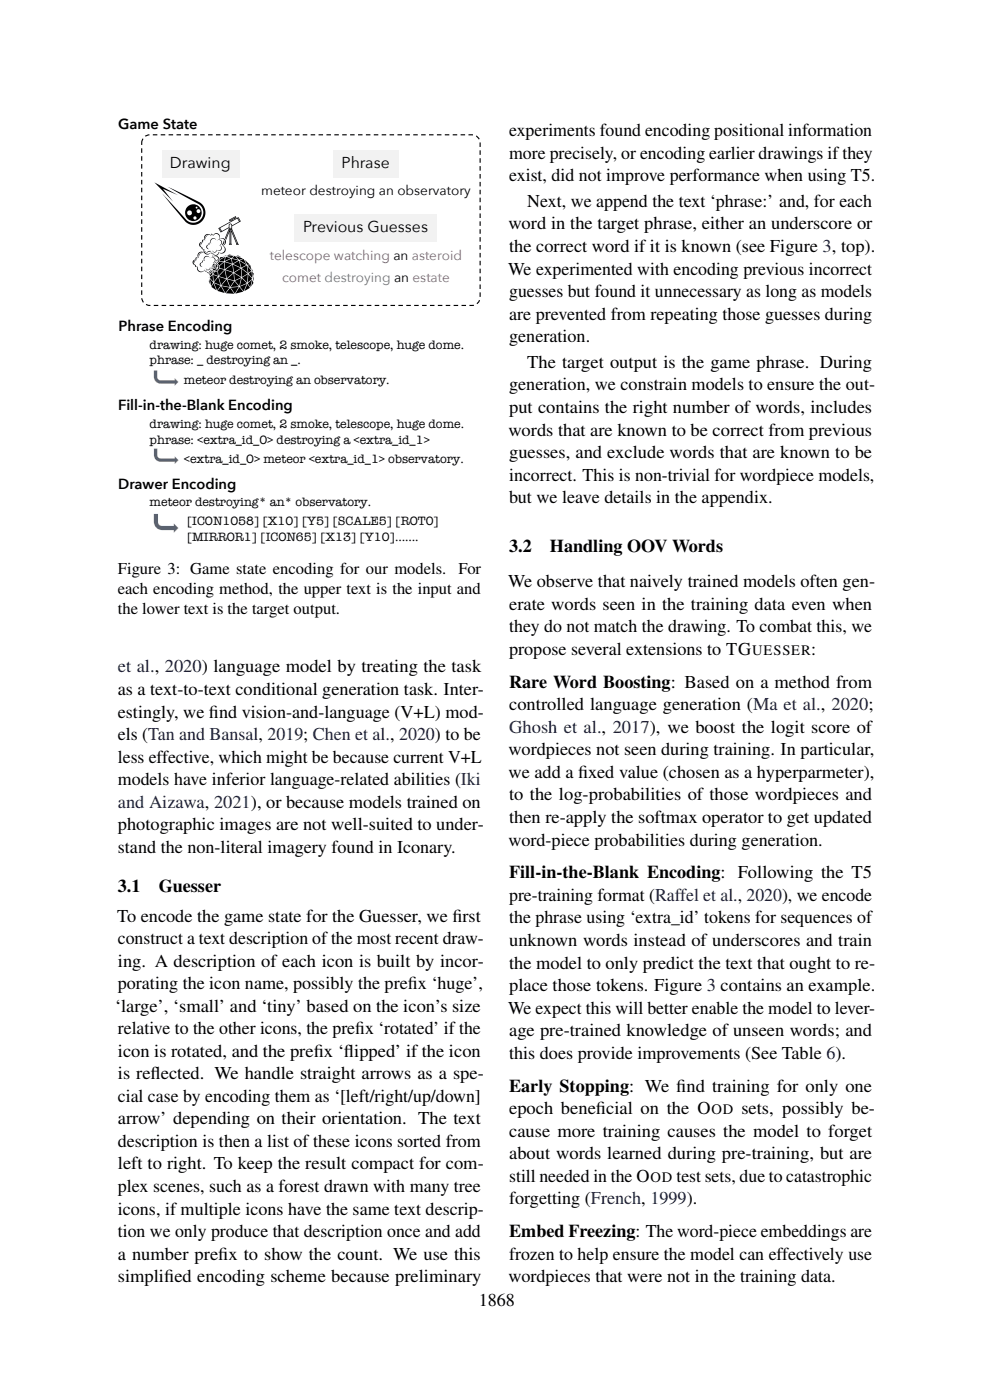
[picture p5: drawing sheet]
<svg xmlns="http://www.w3.org/2000/svg" width="210mm" height="297mm" viewBox="0 0 210 297" stroke-linecap="round" stroke-linejoin="round" font-family="sans-serif">
<defs><g id="words">
<g font-size="3.8">
<text x="108" y="28.9">experiments found encoding positional information</text>
<text x="108" y="33.6">more precisely, or encoding earlier drawings if they</text>
<text x="108" y="38.4">exist, did not improve performance when using T5.</text>
<text x="111.8" y="43.9">Next, we append the text ‘phrase:’ and, for each</text>
<text x="107.9" y="48.7">word in the target phrase, either an underscore or</text>
<text x="108" y="53.5">the correct word if it is known (see Figure 3, top).</text>
<text x="107.8" y="58.2">We experimented with encoding previous incorrect</text>
<text x="108" y="63">guesses but found it unnecessary as long as models</text>
<text x="108" y="67.8">are prevented from repeating those guesses during</text>
<text x="108" y="72.6">generation.</text>
<text x="108" y="82.8">generation, we constrain models to ensure the out-</text>
<text x="111.8" y="78.1">The target output is the game phrase. During</text>
<text x="108" y="87.6">put contains the right number of words, includes</text>
<text x="107.9" y="92.4">words that are known to be correct from previous</text>
<text x="108" y="97.2">guesses, and exclude words that are known to be</text>
<text x="108" y="102">incorrect. This is non-trivial for wordpiece models,</text>
<text x="108" y="106.7">but we leave details in the appendix.</text>
<text x="108" y="117">3.2</text>
<text x="116.7" y="117">Handling OOV Words</text>
<text x="107.8" y="124.6">We observe that naively trained models often gen-</text>
<text x="108" y="129.4">erate words seen in the training data even when</text>
<text x="108" y="134.2">they do not match the drawing. To combat this, we</text>
<text x="108" y="138.9">propose several extensions to TG</text>
<text x="172.1" y="138.9">:</text>
<text x="25" y="147.4">as a text-to-text conditional generation task. Inter-</text>
<text x="108" y="145.9">Rare Word Boosting: Based on a method from</text>
<text x="25" y="152.2">estingly, we f</text>
<text x="44.3" y="152.2">ind vision-and-language (V+L) mod-</text>
<text x="108" y="150.7">controlled language generation (Ma et al., 2020;</text>
<text x="25" y="157">els (Tan and Bansal, 2019; Chen et al., 2020) to be</text>
<text x="25" y="161.8">less effective, which might be because current V+L</text>
<text x="107.9" y="160.3">wordpieces not seen during training. In particular,</text>
<text x="25" y="166.6">models have inferior language-related abilities (Iki</text>
<text x="107.9" y="165">we add a f</text>
<text x="122.6" y="165">ixed value (chosen as a hyperparmeter),</text>
<text x="108" y="169.8">to the log-probabilities of those wordpieces and</text>
<text x="25" y="176.1">photographic images are not well-suited to under-</text>
<text x="107.9" y="179.4">word-piece probabilities during generation.</text>
<text x="108" y="174.6">then re-apply the softmax operator to get updated</text>
<text x="25" y="180.9">stand the non-literal imagery found in Iconary.</text>
<text x="25" y="189.2">3.1</text>
<text x="33.7" y="189.2">Guesser</text>
<text x="108" y="186.3">Fill-in-the-Blank Encoding: Following the T5</text>
<text x="108" y="191.1">pre-training format (Raffel et al., 2020), we encode</text>
<text x="24.9" y="195.5">To encode the game state for the Guesser, we f</text>
<text x="96" y="195.5">irst</text>
<text x="108" y="195.9">the phrase using ‘extra_id’ tokens for sequences of</text>
<text x="25" y="200.3">construct a text description of the most recent draw-</text>
<text x="108" y="200.7">unknown words instead of underscores and train</text>
<text x="25" y="205.1">ing. A description of each icon is built by incor-</text>
<text x="25" y="209.9">porating the icon name, possibly the pref</text>
<text x="86.5" y="209.9">ix ‘huge’,</text>
<text x="108" y="205.5">the model to only predict the text that ought to re-</text>
<text x="24.4" y="214.6">‘large’, ‘small’ and ‘tiny’ based on the icon’s size</text>
<text x="107.8" y="215">We expect this will better enable the model to lever-</text>
<text x="108" y="210.2">place those tokens. Figure 3 contains an example.</text>
<text x="25" y="219.4">relative to the other icons, the pref</text>
<text x="75.3" y="219.4">ix ‘rotated’ if the</text>
<text x="108" y="219.8">age pre-trained knowledge of unseen words; and</text>
<text x="25" y="224.2">icon is rotated, and the pref</text>
<text x="66.5" y="224.2">ix ‘f</text>
<text x="73" y="224.2">lipped’ if the icon</text>
<text x="108" y="224.6">this does provide improvements (See Table 6).</text>
<text x="25" y="229">is ref</text>
<text x="25" y="233.8">cial case by encoding them as ‘[left/right/up/down]</text>
<text x="31.9" y="229">lected. We handle straight arrows as a spe-</text>
<text x="108" y="231.6">Early Stopping: We f</text>
<text x="143.5" y="231.6">ind training for only one</text>
<text x="25" y="238.5">arrow’ depending on their orientation. The text</text>
<text x="108" y="236.3">epoch benef</text>
<text x="126.4" y="236.3">icial on the O</text>
<text x="157.3" y="236.3">sets, possibly be-</text>
<text x="25" y="243.3">description is then a list of these icons sorted from</text>
<text x="108" y="241.1">cause more training causes the model to forget</text>
<text x="108" y="245.9">about words learned during pre-training, but are</text>
<text x="25" y="248.1">left to right. To keep the result compact for com-</text>
<text x="108" y="250.7">still needed in the O</text>
<text x="143.5" y="250.7">test sets, due to catastrophic</text>
<text x="25" y="252.9">plex scenes, such as a forest drawn with many tree</text>
<text x="25" y="257.7">icons, if multiple icons have the same text descrip-</text>
<text x="108" y="255.5">forgetting (French, 1999).</text>
<text x="25" y="262.4">tion we only produce that description once and add</text>
<text x="108" y="262.4">Embed Freezing: The word-piece embeddings are</text>
<text x="25" y="267.2">a number pref</text>
<text x="46.3" y="267.2">ix to show the count. We use this</text>
<text x="108" y="267.2">frozen to help ensure the model can effectively use</text>
<text x="25" y="272">simplif</text>
<text x="34.8" y="272">ied encoding scheme because preliminary</text>
<text x="107.9" y="272">wordpieces that were not in the training data.</text>
<text x="101.6" y="277.2">1868</text>
</g>
<g font-size="3.8" fill="#000080">
<text x="25" y="142.7">et al., 2020) language model by treating the task</text>
<text x="108" y="155.5">Ghosh et al., 2017), we boost the logit score of</text>
<text x="25" y="171.3">and Aizawa, 2021), or because models trained on</text>
</g>
<g font-size="3.5">
<text x="25" y="121.9">Figure 3: Game state encoding for our models.</text>
<text x="97.2" y="121.9">For</text>
<text x="25" y="126.1">each encoding method, the upper text is the input and</text>
<text x="25" y="130.3">the lower text is the target output.</text>
</g>
<g font-size="3.3">
<text x="36" y="35.6">Drawing</text>
<text x="72.4" y="35.6">Phrase</text>
<text x="64.3" y="49.1">Previous Guesses</text>
</g>
<g font-size="3.1">
<text x="25.1" y="27.4">Game State</text>
<text x="25.1" y="70.2">Phrase Encoding</text>
<text x="25.1" y="86.9">Fill-in-the-Blank Encoding</text>
<text x="25.1" y="103.7">Drawer Encoding</text>
<text x="159.6" y="138.9">UESSER</text>
<text x="150.9" y="236.3">OD</text>
<text x="138" y="250.7">OD</text>
</g>
<text font-size="2.9" x="55.4" y="41.3">meteor destroying an observatory</text>
<g font-size="2.9" fill="#a93773">
<text x="57.3" y="55.2">telescope watching an asteroid</text>
<text x="59.9" y="59.7">comet destroying an estate</text>
</g>
<g font-size="2.6">
<text x="31.7" y="74">drawing: huge comet, 2 smoke, telescope, huge dome.</text>
<text x="31.7" y="77.3">phrase: _ destroying an _.</text>
<text x="39" y="81.4">meteor destroying an observatory.</text>
<text x="31.7" y="90.7">drawing: huge comet, 2 smoke, telescope, huge dome.</text>
<text x="31.7" y="94.1">phrase: &lt;extra_id_0&gt; destroying a &lt;extra_id_1&gt;</text>
<text x="39" y="98.2">&lt;extra_id_0&gt; meteor &lt;extra_id_1&gt; observatory.</text>
<text x="31.7" y="107.4">meteor destroying* an* observatory.</text>
<text x="39.6" y="111.4">[ICON1058] [X10] [Y5] [SCALE5] [ROT0]</text>
<text x="39.6" y="114.8">[MIRROR1] [ICON65] [X13] [Y10]…….</text>
</g>
</g></defs>
<g fill="none" stroke="#fff" stroke-width=".21">
<path d="M41.3 55.3l.5-.1-.4 .2-.2 .5zM41.8 54.8l.2-.1-.2 .4zM42.2 53.5a.83 .83 0 0 1 1.2 .2l.1-.3 .3 .3a.75 .75 0 0 1 1.1-.4 .75 .75 0 0 1 .2 1.2 .85 .85 0 0 1 1.3 .2 .85 .85 0 0 1-.5 1.2 .85 .85 0 0 1 .4 1.3 .85 .85 0 0 1-1.3 .1 .63 .63 0 0 1-.5 .7 .63 .63 0 0 1-.7-.5l-.3 .1-.1-.4a.85 .85 0 0 1-1 .5 .85 .85 0 0 1-.6-1.1h-.4l-.1-.3a.66 .66 0 0 1-.4-.6 .66 .66 0 0 1 .4-.6h.2l.1-.5 .4 .1a.81 .81 0 0 1 .2-1.2zM42.3 53.9l.6-.2-.5 .2-.2 .6zM42.3 53.7a.77 .77 0 0 1 1.1 .2l.1-.4 .3 .3a.7 .7 0 0 1 1-.3 .7 .7 0 0 1 .2 1 .8 .8 0 0 1 1.3 .2 .8 .8 0 0 1-.6 1.2 .8 .8 0 0 1 .5 1.2 .8 .8 0 0 1-1.3 .1 .58 .58 0 0 1-.5 .7 .58 .58 0 0 1-.6-.5h-.3v-.3a.79 .79 0 0 1-1 .5 .79 .79 0 0 1-.5-1l-.4-.1-.1-.3a.56 .56 0 0 1-.4-.6 .56 .56 0 0 1 .6-.5v-.4l.5 .1a.76 .76 0 0 1 .1-1.1zM42.7 51.5l.4-.1-.3 .3-.2 .4zM43.2 51h.2l-.2 .3zM43.5 54.4a.56 .56 0 0 1 .9 .3 .62 .62 0 0 0-.8-.2 .62 .62 0 0 0-.2 .9h-.3v.3a.46 .46 0 0 0-.6 .4 .46 .46 0 0 0 .4 .5 .46 .46 0 0 1-.5-.2 .46 .46 0 0 1 .1-.6l.4-.2v-.3h.4a.66 .66 0 0 1 .2-.9zM43.6 49.8a.83 .83 0 0 1 1.2 .2l.1-.4 .3 .4a.75 .75 0 0 1 1.1-.4 .75 .75 0 0 1 .2 1.1 .85 .85 0 0 1 1.3 .2 .85 .85 0 0 1-.5 1.3 .85 .85 0 0 1 .4 1.2 .85 .85 0 0 1-1.3 .1 .63 .63 0 0 1-.5 .7 .63 .63 0 0 1-.7-.5l-.3 .1-.1-.4a.85 .85 0 0 1-1 .6 .85 .85 0 0 1-.6-1.1l-.4-.1-.1-.2a.66 .66 0 0 1-.5-.6 .66 .66 0 0 1 .5-.7h.2l.1-.4h.4a.81 .81 0 0 1 .2-1.1zM43.7 50.2l.6-.3-.5 .3-.2 .6zM43.7 49.9a.77 .77 0 0 1 1.1 .2l.1-.4 .3 .4a.7 .7 0 0 1 1-.4 .7 .7 0 0 1 .2 1.1 .8 .8 0 0 1 1.2 .2 .8 .8 0 0 1-.5 1.1 .8 .8 0 0 1 .5 1.2 .8 .8 0 0 1-1.3 .1 .58 .58 0 0 1-.5 .7 .58 .58 0 0 1-.6-.5l-.3 .1v-.4a.79 .79 0 0 1-1 .5 .79 .79 0 0 1-.5-1l-.4-.1-.1-.2a.56 .56 0 0 1-.4-.7 .56 .56 0 0 1 .6-.4v-.5l.5 .1a.76 .76 0 0 1 .1-1.1zM44.6 54.8a.63 .63 0 0 1 1 0 .63 .63 0 0 1-.4 1 .62 .62 0 0 1 .4 .9 .62 .62 0 0 1-1 .1 .46 .46 0 0 1-.4 .5 .46 .46 0 0 1-.5-.4 .43 .43 0 0 0 .5 .3 .43 .43 0 0 0 .3-.5 .58 .58 0 0 0 .9 0 .58 .58 0 0 0-.3-.9 .59 .59 0 0 0 .4-.9 .59 .59 0 0 0-.9-.1z"/>
<path d="M44.9 50.7a.56 .56 0 0 1 .9 .2 .62 .62 0 0 0-.8-.1 .62 .62 0 0 0-.2 .8h-.3l-.1 .3a.46 .46 0 0 0-.5 .4 .46 .46 0 0 0 .4 .5 .46 .46 0 0 1-.5-.2 .46 .46 0 0 1 .1-.5l.4-.2v-.4l.4 .1a.66 .66 0 0 1 .2-.9zM46 51a.63 .63 0 0 1 1 .1 .63 .63 0 0 1-.4 .9 .62 .62 0 0 1 .4 1 .62 .62 0 0 1-1 .1 .46 .46 0 0 1-.4 .5 .46 .46 0 0 1-.5-.4v-.1a.43 .43 0 0 0 .4 .4 .43 .43 0 0 0 .4-.5 .58 .58 0 0 0 .9-.1 .58 .58 0 0 0-.3-.9 .59 .59 0 0 0 .4-.8 .59 .59 0 0 0-.9-.2zM46.3 48.4l2.9-1.6-.5 .2-.1-.4 1.4-.8 .2 .4-.3 .2 .7-.3 .5 .9-1.9 1v.6l1.5 3.3h-.6v-.2l-1-2.5v2.4l.1 .3h-.7l.2-.3v-2.5l-1.1 2.6 .1 .2h-.7l1.5-3.5-1.7 .9zM46.5 48.5l.4 .6zM46.7 48.4l3.6-2 .4 .6-1.5 .8a.36 .36 0 0 0-.3-.4 .36 .36 0 0 0-.4 .4v.4l-1.4 .8zM47.4 51.7l.1 .1zM48.6 48.7l-1.2 2.9zM48.7 48.5l.4 .1zM48.7 47.6h.3l.1 .8h-.4zM48.8 46.7l1.2-.6zM48.8 51.7l.2 .1zM48.8 48.7l.1 2.9z"/>
<path d="M49 48.7l1.3 2.9zM49.2 46.7l.6-.2zM50.3 51.7l.1 .1zM50.5 46.3l.4 .6z"/>
</g>
<g fill="#000">
<path d="M41.3 55.3l.5-.1-.4 .2-.2 .5zM41.8 54.8l.2-.1-.2 .4zM42.7 51.5l.4-.1-.3 .3-.2 .4zM42.3 53.9l.6-.2-.5 .2-.2 .6zM43.2 51h.2l-.2 .3zM43.7 50.2l.6-.3-.5 .3-.2 .6zM44.4 59.2l.2 1.2-.3-.7zM44.3 58.7v.3zM43.5 54.4a.56 .56 0 0 1 .9 .3 .62 .62 0 0 0-.8-.2 .62 .62 0 0 0-.2 .9h-.3v.3a.46 .46 0 0 0-.6 .4 .46 .46 0 0 0 .4 .5 .46 .46 0 0 1-.5-.2 .46 .46 0 0 1 .1-.6l.4-.2v-.3h.4a.66 .66 0 0 1 .2-.9zM44.5 59.1l.7 .8-.4 .8zM44.9 57.2l.2 1-.6 .5zM44.7 57.2l-.3 1.3v-.8z"/>
<path d="M44.9 56.4l-.3 .8zM44.9 57l1-.1-.7 1.2zM44.5 58.9l.6-.6 .1 1.5zM45.2 55.9l.7-.4-.9 1.2zM46 57l.2 1.5-1-.3zM44.6 54.8a.63 .63 0 0 1 1 0 .63 .63 0 0 1-.4 1 .62 .62 0 0 1 .4 .9 .62 .62 0 0 1-1 .1 .46 .46 0 0 1-.4 .5 .46 .46 0 0 1-.5-.4 .43 .43 0 0 0 .5 .3 .43 .43 0 0 0 .3-.5 .58 .58 0 0 0 .9 0 .58 .58 0 0 0-.3-.9 .59 .59 0 0 0 .4-.9 .59 .59 0 0 0-.9-.1zM44.9 50.7a.56 .56 0 0 1 .9 .2 .62 .62 0 0 0-.8-.1 .62 .62 0 0 0-.2 .8h-.3l-.1 .3a.46 .46 0 0 0-.5 .4 .46 .46 0 0 0 .4 .5 .46 .46 0 0 1-.5-.2 .46 .46 0 0 1 .1-.5l.4-.2v-.4l.4 .1a.66 .66 0 0 1 .2-.9zM46 55.6v1.2l-1 .1zM46.2 55.4l1.2 .2-1.3 1.1zM46.2 56.8l1.3-1.2 .1 1.5zM45.2 58.3l1 .4-.9 1.1zM46.3 58.8l.5 1.7-1.4-.6z"/>
<path d="M46.1 56.9l1.5 .3-1.2 1.3zM45.6 55.6l.8-.7-.3 .4zM46 51a.63 .63 0 0 1 1 .1 .63 .63 0 0 1-.4 .9 .62 .62 0 0 1 .4 1 .62 .62 0 0 1-1 .1 .46 .46 0 0 1-.4 .5 .46 .46 0 0 1-.5-.4v-.1a.43 .43 0 0 0 .4 .4 .43 .43 0 0 0 .4-.5 .58 .58 0 0 0 .9-.1 .58 .58 0 0 0-.3-.9 .59 .59 0 0 0 .4-.8 .59 .59 0 0 0-.9-.2zM46.3 55.3l1.5-.8-.3 .9zM46.7 54.6l.9-.1-1.3 .7zM47.9 54.4l1 .4-1.3 .6zM47.7 57.3l.3 1.8-1.6-.5zM47.7 55.5l1.3-.6 .2 1zM47.6 55.6l1.6 .4-1.4 1.1zM47.8 57.2l1.5-1.1 .2 1.7zM46.4 58.7l1.6 .5-1.1 1.3zM48.1 59.3l.6 1.6-1.7-.3z"/>
<path d="M47.4 54.4l.7-.3zM48.1 54.4l1.5-.1-.6 .4zM49.1 54.9l1.5 .3-1.2 .7zM48.1 54.3l.5-.3 .8 .2zM49.4 56l1.3-.7 .4 1.5zM47.8 57.3l1.7 .6-1.4 1.1zM48.2 59.1l1.3-1.1 .2 1.5zM48.2 59.2l1.4 .4-.8 1.2zM49.7 59.7l1 1-1.8 .2zM49.2 54.8l.6-.5 .8 .8zM50.1 54.2h.5l.6 .4zM49.4 56.1l1.6 .8-1.4 .9z"/>
<path d="M49.7 57.9l1.4-.9 .1 1.8zM49.7 58l1.4 .9-1.3 .6zM49.8 59.6l1.4-.6-.5 1.7zM50.8 55.3l1.5 .9-1.1 .6zM51.3 59l1.1 1.1-1.5 .6zM51.2 57l1.3 1-1.2 .8zM50 54.3l1.5 .6-.8 .2zM52.2 55.2l.1 .1zM50.9 55.2l.8-.3 .5 1.2zM51.3 56.9l1-.6 .3 1.6zM51.3 58.9l1.3-.7-.2 1.8zM52.5 56.4l.8 1-.6 .5z"/>
<path d="M52.7 58.2l.8 1-1 .7zM51.9 55.1l1.1 1.1h-.6zM52.5 56.3h.6l.2 .9zM52.7 58.1l.6-.5 .2 1.4zM53.5 57.6l.3 .4-.2 .8zM53.3 56.8l.4 .9-.3-.3zM53.8 58.5v1.2l-.2-.5zM45.3 60.1l.6 1.5-1.1-.7zM45.4 60l1.4 .6-.8 1zM46.9 60.7l.8 1.5-1.6-.5zM47 60.7l1.7 .3-.9 1.2zM48.8 61.1l.9 1.2-1.8-.1z"/>
<path d="M48.9 61l1.8-.1-.9 1.4zM50.8 60.9l.8 1-1.7 .4zM50.9 60.8l1.5-.6-.7 1.6zM52.5 60.2l.5 .9-1.2 .7zM52.5 60.1l1-.8-.4 1.6zM53.6 59.4l.2 .6-.6 .8z"/>
<path d="M35.5 39.6l6.8 3.3a2.55 2.55 0 0 1 .8 3.7 2.55 2.55 0 0 1-3.8 .4l-4.9-5.9 5.2 5.6a2.14 2.14 0 0 0 3.1-.3 2.14 2.14 0 0 0-.5-3.1zM32.8 38.7l5 2.7-3.2-1.3 2.1 2.7zM39.3 45.1a1.77 1.77 0 0 1 3.5 0 1.77 1.77 0 0 1-3.5 0zM41.5 44a.2 .2 0 0 0 .4 0 .2 .2 0 0 0-.4 0zM41.7 44.8a.41 .41 0 0 0 .8 0 .41 .41 0 0 0-.8 0zM41 46.2a.35 .35 0 0 0 .7 0 .35 .35 0 0 0-.7 0zM39.7 45.2a.52 .52 0 0 0 1 0 .52 .52 0 0 0-1 0z"/>
<path d="M42.2 53.5a.81 .81 0 0 0-.2 1.2l-.4-.1-.1 .5a.6 .6 0 0 0-.6 .5 .6 .6 0 0 0 .5 .7v.3h.4a.85 .85 0 0 0 .6 1.1 .85 .85 0 0 0 1-.5l.1 .4 .3-.1a.63 .63 0 0 0 .7 .5 .63 .63 0 0 0 .5-.7 .85 .85 0 0 0 1.3-.1 .85 .85 0 0 0-.4-1.3 .86 .86 0 0 0 .5-1.2 .86 .86 0 0 0-1.3-.2 .75 .75 0 0 0-.2-1.2 .75 .75 0 0 0-1.1 .4l-.3-.3-.1 .3a.83 .83 0 0 0-1.2-.2zM42.3 53.7a.77 .77 0 0 1 1.1 .2l.1-.4 .3 .3a.7 .7 0 0 1 1-.3 .7 .7 0 0 1 .2 1 .8 .8 0 0 1 1.3 .2 .8 .8 0 0 1-.6 1.2 .8 .8 0 0 1 .5 1.2 .8 .8 0 0 1-1.3 .1 .58 .58 0 0 1-.5 .7 .58 .58 0 0 1-.6-.5h-.3v-.3a.79 .79 0 0 1-1 .5 .79 .79 0 0 1-.5-1l-.4-.1-.1-.3a.56 .56 0 0 1-.4-.6 .56 .56 0 0 1 .6-.5v-.4l.5 .1a.76 .76 0 0 1 .1-1.1z"/>
<path d="M43.6 49.8a.81 .81 0 0 0-.2 1.1h-.4l-.1 .4a.6 .6 0 0 0-.7 .5 .6 .6 0 0 0 .6 .7v.3l.4 .1a.85 .85 0 0 0 .6 1.1 .85 .85 0 0 0 1-.6l.1 .4 .3-.1a.63 .63 0 0 0 .7 .5 .63 .63 0 0 0 .5-.7 .85 .85 0 0 0 1.3-.1 .85 .85 0 0 0-.4-1.2 .86 .86 0 0 0 .5-1.3 .86 .86 0 0 0-1.3-.2 .75 .75 0 0 0-.2-1.1 .75 .75 0 0 0-1.1 .4l-.3-.4-.1 .4a.83 .83 0 0 0-1.2-.2zM43.7 49.9a.77 .77 0 0 1 1.1 .2l.1-.4 .3 .4a.7 .7 0 0 1 1-.4 .7 .7 0 0 1 .2 1.1 .8 .8 0 0 1 1.2 .2 .8 .8 0 0 1-.5 1.1 .8 .8 0 0 1 .5 1.2 .8 .8 0 0 1-1.3 .1 .58 .58 0 0 1-.5 .7 .58 .58 0 0 1-.6-.5l-.3 .1v-.4a.79 .79 0 0 1-1 .5 .79 .79 0 0 1-.5-1l-.4-.1-.1-.2a.56 .56 0 0 1-.4-.7 .56 .56 0 0 1 .6-.4v-.5l.5 .1a.76 .76 0 0 1 .1-1.1z"/>
<path d="M46.3 48.4l.5 .9 1.7-.9-1.5 3.5h.7l-.1-.2 1.1-2.6v2.5l-.2 .3h.7l-.1-.3v-2.4l1 2.5v.2h.6l-1.5-3.3v-.6l1.9-1-.5-.9-.7 .3 .3-.2-.2-.4-1.4 .8 .1 .4 .5-.2zM50.5 46.3l.4 .6zM48.8 46.7l1.2-.6zM49.2 46.7l.6-.2zM46.5 48.5l.4 .6zM46.7 48.4l3.6-2 .4 .6-1.5 .8a.36 .36 0 0 0-.3-.4 .36 .36 0 0 0-.4 .4v.4l-1.4 .8zM48.7 48.5l.4 .1zM48.8 48.7l.1 2.9zM48.7 47.6h.3l.1 .8h-.4zM47.4 51.7l.1 .1zM48.6 48.7l-1.2 2.9zM48.8 51.7l.2 .1zM49 48.7l1.3 2.9zM50.3 51.7l.1 .1z"/>
</g>
<g fill="none" stroke="#fff" stroke-width=".31">
<path d="M44.3 58.7v.3zM44.4 59.2l.2 1.2-.3-.7zM44.5 58.9l.6-.6 .1 1.5zM44.5 59.1l.7 .8-.4 .8zM44.7 57.2l-.3 1.3v-.8zM44.9 57.2l.2 1-.6 .5zM44.9 57l1-.1-.7 1.2zM44.9 56.4l-.3 .8zM45.2 58.3l1 .4-.9 1.1zM45.2 55.9l.7-.4-.9 1.2zM45.6 55.6l.8-.7-.3 .4zM46 57l.2 1.5-1-.3z"/>
<path d="M46 55.6v1.2l-1 .1zM46.1 56.9l1.5 .3-1.2 1.3zM46.2 55.4l1.2 .2-1.3 1.1zM46.2 56.8l1.3-1.2 .1 1.5zM46.3 58.8l.5 1.7-1.4-.6zM46.3 55.3l1.5-.8-.3 .9zM46.4 58.7l1.6 .5-1.1 1.3zM46.7 54.6l.9-.1-1.3 .7zM47.4 54.4l.7-.3zM47.6 55.6l1.6 .4-1.4 1.1zM47.7 57.3l.3 1.8-1.6-.5zM47.7 55.5l1.3-.6 .2 1z"/>
<path d="M47.8 57.3l1.7 .6-1.4 1.1zM47.8 57.2l1.5-1.1 .2 1.7zM47.9 54.4l1 .4-1.3 .6zM48.1 59.3l.6 1.6-1.7-.3zM48.1 54.3l.5-.3 .8 .2zM48.1 54.4l1.5-.1-.6 .4zM48.2 59.2l1.4 .4-.8 1.2zM48.2 59.1l1.3-1.1 .2 1.5zM49.1 54.9l1.5 .3-1.2 .7zM49.2 54.8l.6-.5 .8 .8zM49.4 56.1l1.6 .8-1.4 .9zM49.4 56l1.3-.7 .4 1.5z"/>
<path d="M49.7 58l1.4 .9-1.3 .6zM49.7 57.9l1.4-.9 .1 1.8zM49.7 59.7l1 1-1.8 .2zM49.8 59.6l1.4-.6-.5 1.7zM50 54.3l1.5 .6-.8 .2zM50.1 54.2h.5l.6 .4zM50.8 55.3l1.5 .9-1.1 .6zM50.9 55.2l.8-.3 .5 1.2zM51.2 57l1.3 1-1.2 .8zM51.3 56.9l1-.6 .3 1.6zM51.3 59l1.1 1.1-1.5 .6zM51.3 58.9l1.3-.7-.2 1.8z"/>
<path d="M51.9 55.1l1.1 1.1h-.6zM52.2 55.2l.1 .1zM52.5 56.4l.8 1-.6 .5zM52.5 56.3h.6l.2 .9zM52.7 58.2l.8 1-1 .7zM52.7 58.1l.6-.5 .2 1.4zM53.3 56.8l.4 .9-.3-.3zM53.5 57.6l.3 .4-.2 .8zM53.6 59.4l.2 .6-.6 .8zM53.8 58.5v1.2l-.2-.5zM45.3 60.1l.6 1.5-1.1-.7zM45.4 60l1.4 .6-.8 1z"/>
<path d="M46.9 60.7l.8 1.5-1.6-.5zM47 60.7l1.7 .3-.9 1.2zM48.8 61.1l.9 1.2-1.8-.1zM48.9 61l1.8-.1-.9 1.4zM50.8 60.9l.8 1-1.7 .4zM50.9 60.8l1.5-.6-.7 1.6zM52.5 60.2l.5 .9-1.2 .7zM52.5 60.1l1-.8-.4 1.6z"/>
</g>
<g fill="none" stroke="#fff" stroke-width=".29">
<path d="M32.8 38.7l5 2.7-3.2-1.3 2.1 2.7zM35.5 39.6l6.8 3.3a2.55 2.55 0 0 1 .8 3.7 2.55 2.55 0 0 1-3.8 .4l-4.9-5.9 5.2 5.6a2.14 2.14 0 0 0 3.1-.3 2.14 2.14 0 0 0-.5-3.1z"/>
<circle cx="40.2" cy="45.2" r=".52"/>
<circle cx="41" cy="45.1" r="1.77"/>
<circle cx="41.4" cy="46.2" r=".35"/>
<circle cx="41.7" cy="44" r=".2"/>
<circle cx="42.1" cy="44.8" r=".41"/>
</g>
<g fill="#f2f2f2">
<path d="M34.3 31.9h16.5v5.8h-16.5z"/>
<path d="M70.7 31.9h13.8v5.8h-13.8z"/>
<path d="M62.5 45.4h30.2v5.8h-30.2z"/>
</g>
<path d="M30.6 29.1l.7-.4 .5-.1h68.3a1.73 1.73 0 0 1 1.7 1.7v32.8a1.73 1.73 0 0 1-1.7 1.7h-68.3a1.73 1.73 0 0 1-1.7-1.7v-32.8v-.4z" fill="none" stroke="#000" stroke-width=".24" stroke-dasharray="1 .7" stroke-linecap="butt"/>
<g fill="#4472c4">
<path d="M32.6 78.6h.8v1.4a.7 .7 0 0 0 .7 .7h2.9v-.5l.9 .8-.9 .9v-.5h-2.9a1.43 1.43 0 0 1-1.5-1.4z"/>
<path d="M32.6 95.2h.8v1.3a.7 .7 0 0 0 .7 .7h3v-.4l.8 .8-.8 .8v-.4h-3a1.43 1.43 0 0 1-1.5-1.5z"/>
<path d="M32.6 109h.9v1.7a.85 .85 0 0 0 .9 .9h2.5v-.6l1 1-1 1v-.5h-2.5a1.75 1.75 0 0 1-1.8-1.8z"/>
</g>
<use href="#words"/>
</svg>
